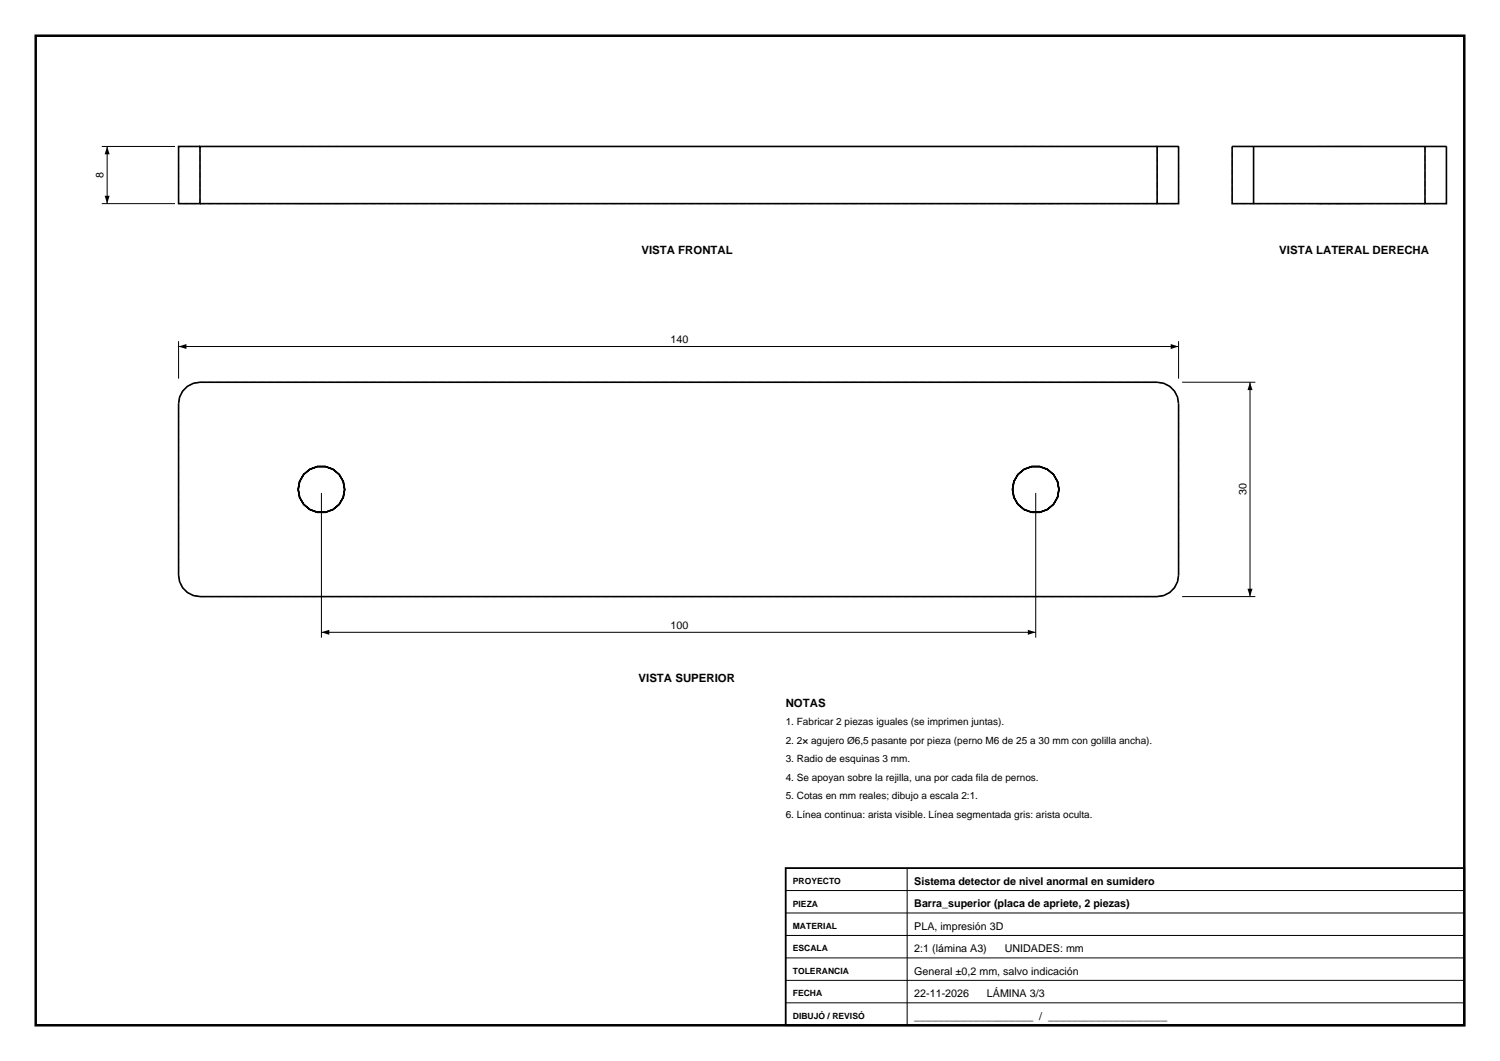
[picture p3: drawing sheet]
<svg xmlns="http://www.w3.org/2000/svg" width="420mm" height="297mm" viewBox="0 0 420 297" stroke-linecap="round" stroke-linejoin="round" font-family="sans-serif">
<defs><g id="words">
<g font-size="3.2">
<text x="179.6" y="71">VISTA FRONTAL</text>
<text x="358.2" y="71">VISTA LATERAL DERECHA</text>
<text x="178.8" y="191">VISTA SUPERIOR</text>
<text x="220" y="197.8">NOTAS</text>
</g>
<g font-size="3">
<text x="29" y="49.7" transform="rotate(-90 29 49.7)">8</text>
<text x="187.7" y="96">140</text>
<text x="349" y="138.5" transform="rotate(-90 349 138.5)">30</text>
<text x="187.7" y="176">100</text>
<text x="256" y="247.7">Sistema detector de nivel anormal en sumidero</text>
<text x="256" y="254">Barra_superior (placa de apriete, 2 piezas)</text>
<text x="256" y="260.3">PLA, impresión 3D</text>
<text x="256" y="266.5">2:1 (lámina A3)</text>
<text x="281.3" y="266.5">UNIDADES: mm</text>
<text x="256" y="272.8">General ±0,2 mm, salvo indicación</text>
<text x="256" y="279.1">22-11-2026</text>
<text x="276.3" y="279.1">LÁMINA 3/3</text>
<text x="256" y="285.4">____________________ / ____________________</text>
</g>
<g font-size="2.8">
<text x="220" y="203">1. Fabricar 2 piezas iguales (se imprimen juntas).</text>
<text x="220" y="208.2">2. 2× agujero Ø6,5 pasante por pieza (perno M6 de 25 a 30 mm con golilla ancha).</text>
<text x="220" y="213.4">3. Radio de esquinas 3 mm.</text>
<text x="220" y="218.6">4. Se apoyan sobre la rejilla, una por cada fila de pernos.</text>
<text x="220" y="223.8">5. Cotas en mm reales; dibujo a escala 2:1.</text>
<text x="220" y="229">6. Línea continua: arista visible. Línea segmentada gris: arista oculta.</text>
</g>
<g font-size="2.4">
<text x="222" y="247.5">PROYECTO</text>
<text x="222" y="253.8">PIEZA</text>
<text x="222" y="260.1">MATERIAL</text>
<text x="222" y="266.3">ESCALA</text>
<text x="222" y="272.6">TOLERANCIA</text>
<text x="222" y="278.9">FECHA</text>
<text x="222" y="285.2">DIBUJÓ / REVISÓ</text>
</g>
</g></defs>
<path d="M10 10h400v277h-400z" fill="none" stroke="#000" stroke-width=".7" stroke-linecap="butt"/>
<path d="M220 243h190v44h-190z" fill="none" stroke="#000" stroke-width=".5"/>
<g fill="none" stroke="#000" stroke-width=".28">
<path d="M28.5 57h20.5M28.5 41h20.5M30 41v16M50 95.5v10.5M50 97h280M330 95.5v10.5M331 107h20.5M350 107v60M90 138v40.5M290 138v40.5M90 177h200M331 167h20.5"/>
<path d="M220 249.3h190M220 255.6h190M254 243v44M220 261.9h190M220 268.1h190M220 274.4h190M220 280.7h190"/>
</g>
<g fill="none" stroke="#737373" stroke-width=".28" stroke-dasharray="1.6 .8" stroke-linecap="butt">
<path d="M50 57v-16M50 41h6M56 41v16h-6M83.5 57h13h-13M83.5 41h13h-13M283.5 57h13h-13M283.5 41h13h-13M324 41h6M324 41h-268M324 57h-268M330 41v16h-6v-16M345 41h6v16h-6v-16"/>
<path d="M375 57h-6.4h12.8h-6.4M375 41h6.4h-12.8h6.4M399 41h-48M399 57v-16M399 57h-48M399 41h6v16h-6M50 113v48M56 107a6 6 0 0 0-6 6M324 107h-268M50 161a6 6 0 0 0 6 6M56 167h268M324 167a6 6 0 0 0 6-6v-48a6 6 0 0 0-6-6"/>
</g>
<path d="M56 41h-6v16h6v-16h268M56 57h268M324 41h6v16h-6zM345 41h6v16h-6zM351 41h48M351 57h48M399 41h6v16h-6zM51.1 109.5l1.4-1.4 1.6-.8 1.9-.3h268a6 6 0 0 1 6 6v48a6 6 0 0 1-6 6h-268a6 6 0 0 1-6-6v-48l.3-1.9zM85 132.8l-1.1 2-.4 2.2a6.5 6.5 0 0 1 9.1-6 6.5 6.5 0 0 1 1.9 10.7 6.5 6.5 0 0 1-10.6-2.5l-.4-2.2a6.5 6.5 0 0 0 8.4 6.2 6.5 6.5 0 0 0 3.5-9.8 6.5 6.5 0 0 0-10.4-.6zM285 132.8l-1.1 2-.4 2.2a6.5 6.5 0 0 1 9.1-6 6.5 6.5 0 0 1 1.9 10.7 6.5 6.5 0 0 1-10.6-2.5l-.4-2.2a6.5 6.5 0 0 0 8.4 6.2 6.5 6.5 0 0 0 3.5-9.8 6.5 6.5 0 0 0-10.4-.6z" fill="none" stroke="#000" stroke-width=".45"/>
<path d="M29.3 54.8h1.4l-.7 2.2zM30 41l.7 2.2h-1.4zM50 97l2.2-.7v1.4zM327.8 96.3l2.2 .7-2.2 .7zM350 107l.7 2.2h-1.4zM90 177l2.2-.7v1.4zM287.8 176.3l2.2 .7-2.2 .7zM349.3 164.8h1.4l-.7 2.2z" fill="#000"/>
<use href="#words"/>
</svg>
